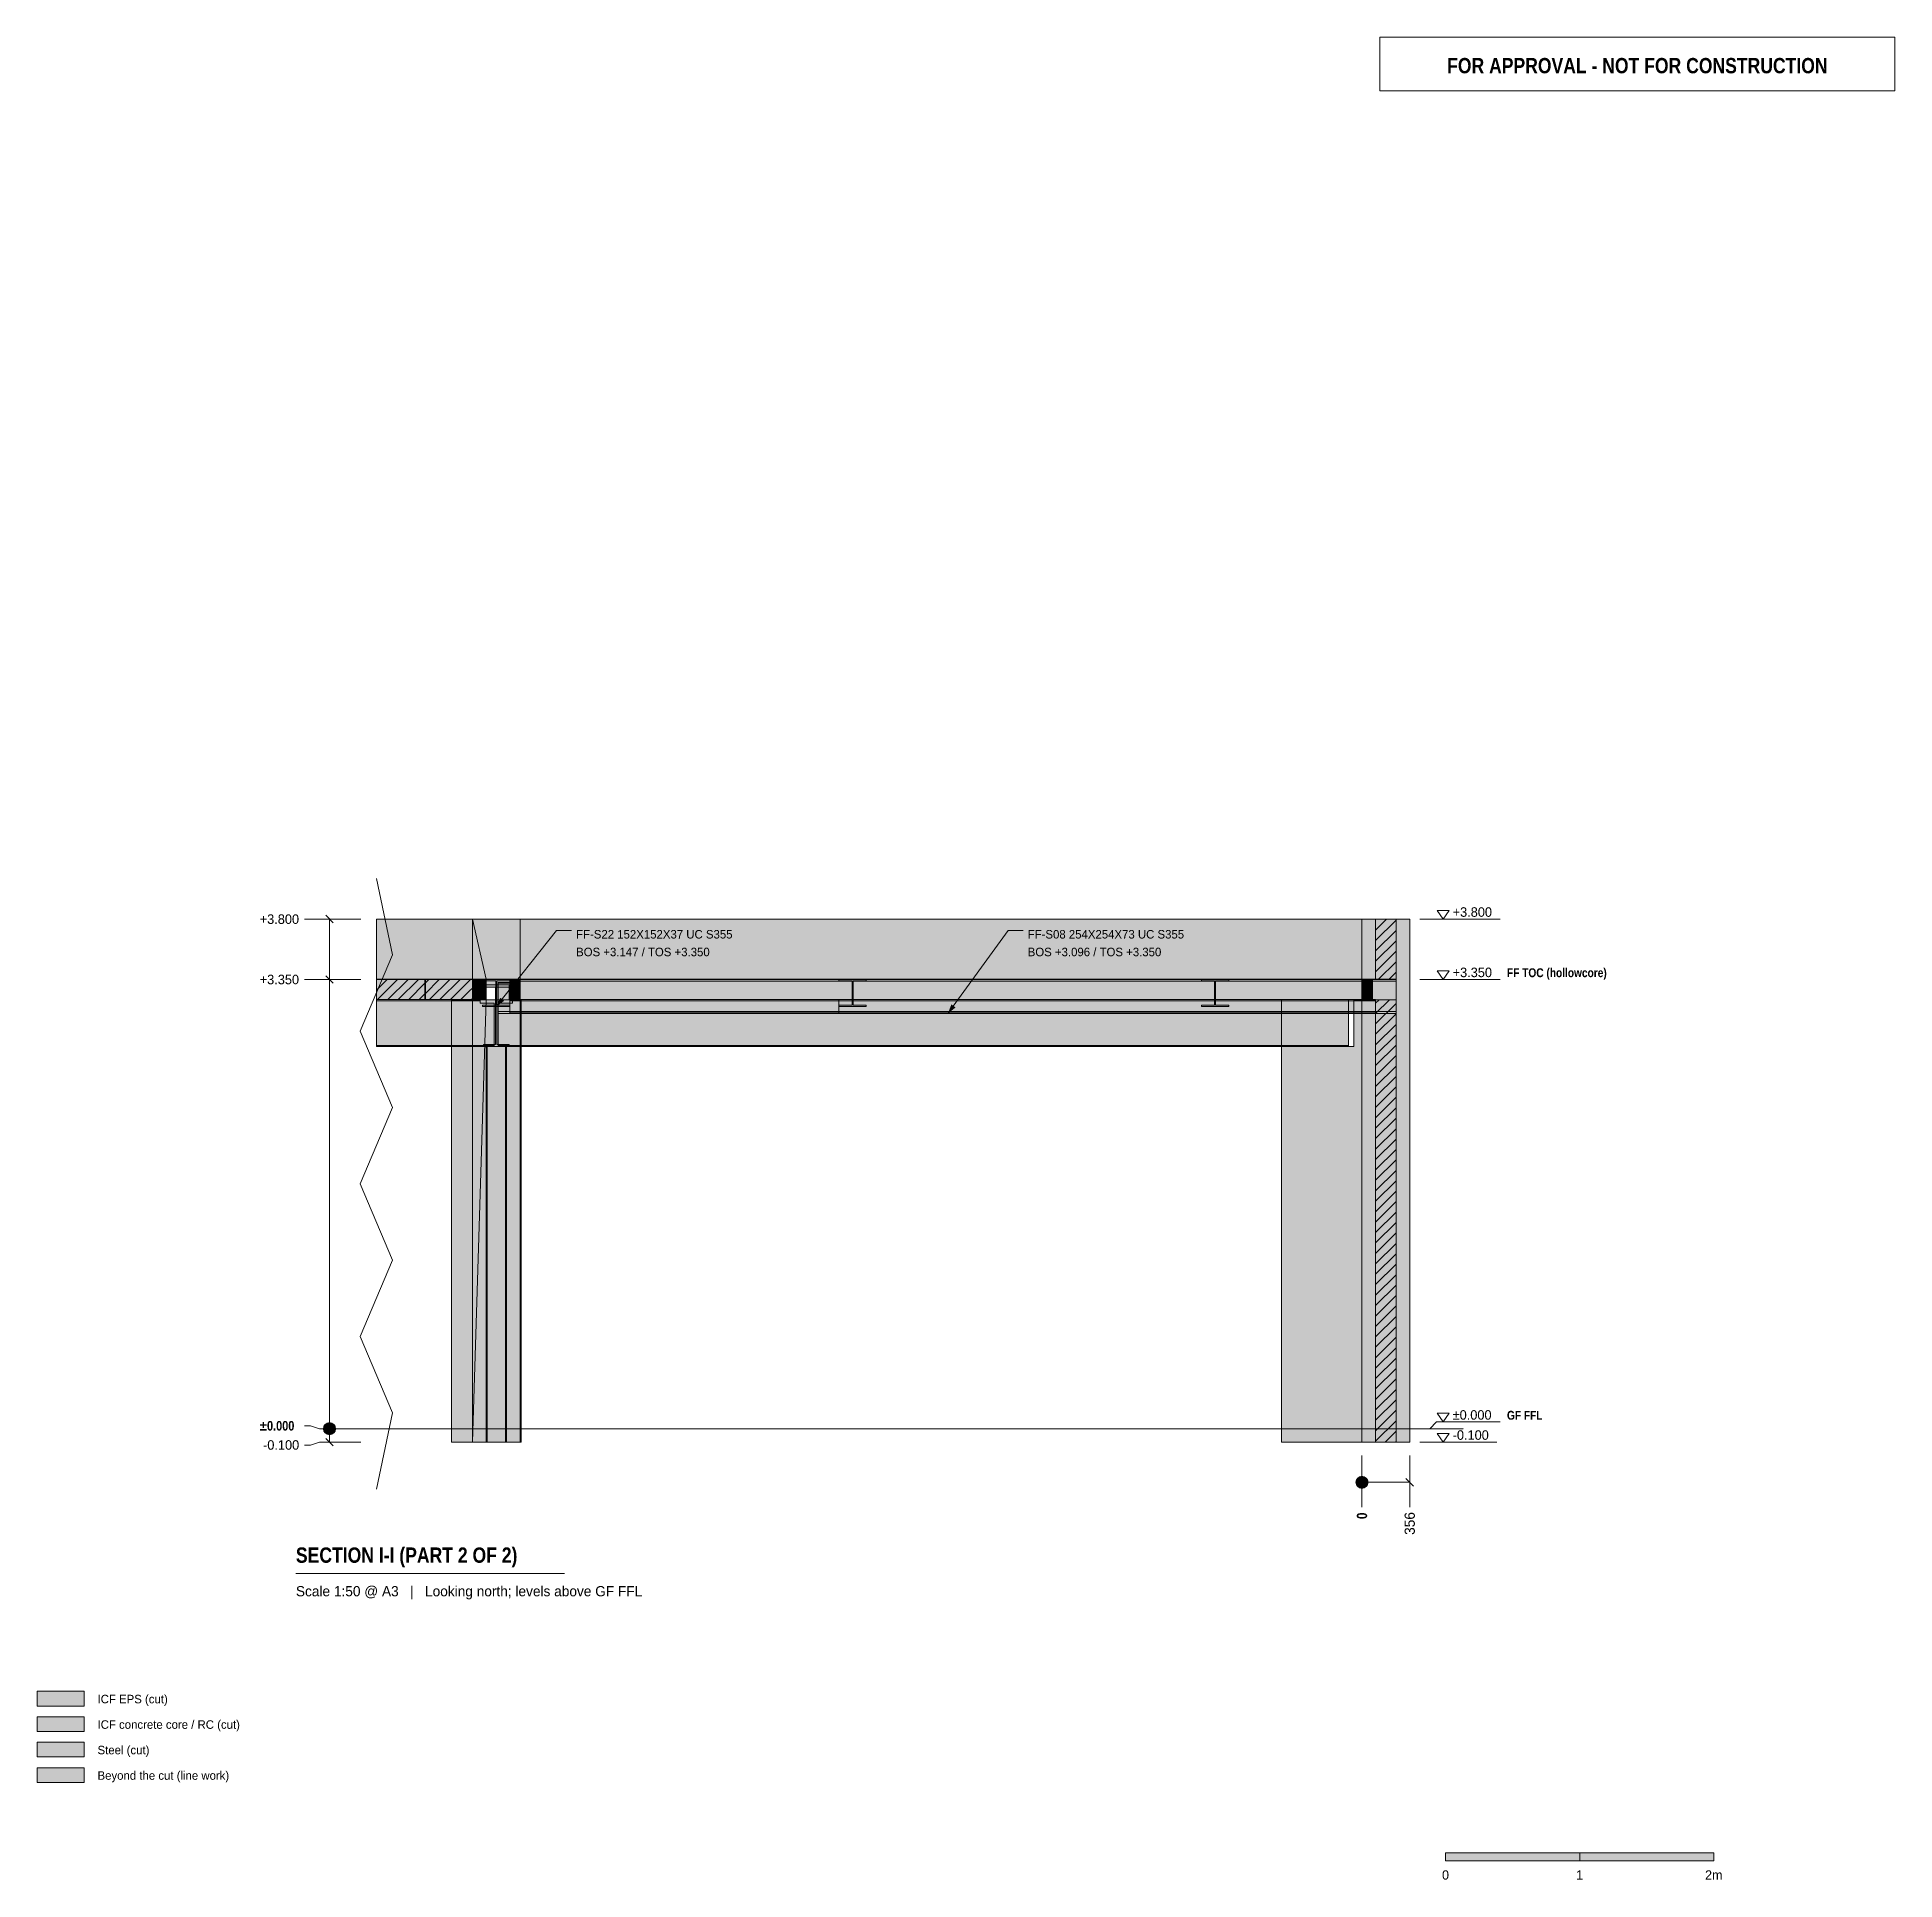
# Model space of a CAD drawing. Header units: millimetres. Extents: x 22145 to 35995, y -3364 to 10377.
import ezdxf
from ezdxf.enums import TextEntityAlignment as Align

# ---------------------------------------------------------------- set-up
doc = ezdxf.new("R2010")
doc.units = ezdxf.units.MM
doc.linetypes.add('DASHED', pattern=[1.524, 1.27, -0.254])
for name, color, linetype in [('FILL-C_BDBDBF', 7, 'Continuous'), ('FILL-EPS', 7, 'Continuous'), ('FILL-INK', 7, 'Continuous'), ('FILL-LIGHT', 7, 'Continuous'), ('FILL-STEEL', 7, 'Continuous'), ('FILL-WHITE', 7, 'Continuous'), ('LINE-CORE', 7, 'Continuous'), ('LINE-INK', 7, 'Continuous'), ('LINE-RED', 7, 'Continuous'), ('LINE-STEEL-DASH', 7, 'DASHED'), ('LINE-STEEL_GREY', 7, 'Continuous'), ('TEXT-INK', 7, 'Continuous'), ('TEXT-RED', 7, 'Continuous'), ('TEXT-STEEL', 7, 'Continuous'), ('TEXT-STEEL_GREY', 7, 'Continuous')]:
    doc.layers.add(name, color=color, linetype=linetype)
doc.styles.add('OpenSansCondensed-Bold', font='OpenSansCondensed-Bold.ttf')

msp = doc.modelspace()

# ---------------------------------------------------------------- texts
at = {"layer": 'TEXT-INK'}
for s, height, p in [('+3.800', 71.1, (32698, 3817)), ('+3.800', 71.1, (23804, 3764)), ('FF-S22 152X152X37 UC S355', 63.5, (26163, 3655)), ('FF-S08 254X254X73 UC S355', 63.5, (29530, 3655)), ('BOS +3.147 / TOS +3.350', 63.5, (26163, 3523)), ('BOS +3.096 / TOS +3.350', 63.5, (29530, 3523)), ('+3.350', 71.1, (23804, 3314)), ('+3.350', 71.1, (32698, 3367)), ('±0.000', 71.1, (32698, 67)), ('-0.100', 71.1, (23829, -157)), ('-0.100', 71.1, (32698, -83)), ('ICF EPS (cut)', 63.5, (22595, -2048)), ('ICF concrete core / RC (cut)', 63.5, (22595, -2238)), ('Steel (cut)', 63.5, (22595, -2428)), ('Beyond the cut (line work)', 63.5, (22595, -2618))]:
    msp.add_text(s, height=height, dxfattribs=at).set_placement(p)
at = {"layer": 'TEXT-INK', "style": 'OpenSansCondensed-Bold'}
for s, height, p in [('±0.000', 71.1, (23804, -14)), ('SECTION I-I (PART 2 OF 2)', 114.3, (24074, -1000))]:
    msp.add_text(s, height=height, dxfattribs=at).set_placement(p)
msp.add_text('0', height=76.2, rotation=90, dxfattribs=at).set_placement((32060, -674))
at = {"layer": 'TEXT-INK'}
msp.add_text('356', height=76.2, rotation=90, dxfattribs=at).set_placement((32416, -792))
for s, p in [('0', (32645, -3363)), ('1', (33645, -3363)), ('2m', (34645, -3363))]:
    msp.add_text(s, height=69.8, dxfattribs=at).set_placement(p, align=Align.CENTER)
at = {"layer": 'TEXT-RED', "style": 'OpenSansCondensed-Bold'}
msp.add_text('FOR APPROVAL - NOT FOR CONSTRUCTION', height=114.3, dxfattribs=at).set_placement((34075, 10107), align=Align.CENTER)
at = {"layer": 'TEXT-STEEL', "style": 'OpenSansCondensed-Bold'}
for s, height, p in [('FF TOC (hollowcore)', 66.04, (33103, 3367)), ('GF FFL', 66, (33103, 67))]:
    msp.add_text(s, height=height, dxfattribs=at).set_placement(p)
at = {"layer": 'TEXT-STEEL_GREY'}
msp.add_text('Scale 1:50 @ A3   |   Looking north; levels above GF FFL', height=76.2, dxfattribs=at).set_placement((24074, -1250))

# ---------------------------------------------------------------- hatches: boundary and pattern name
at = {"layer": 'FILL-C_BDBDBF', "true_color": 0xbdbdbf}
h = msp.add_hatch(color=256, dxfattribs=at)
h.dxf.hatch_style = 1
h.paths.add_polyline_path([(32276, 3268), (32276, 3351), (32138, 3351), (32124, 3351), (32124, 3800), (32215, 3800), (32276, 3800), (32276, -100), (32185, -100), (32124, -100), (32124, 3199), (32161, 3199), (32276, 3199)])
h = msp.add_hatch(color=256, dxfattribs=at)
h.dxf.hatch_style = 1
h.paths.add_polyline_path([(22145, -2258), (22495, -2258), (22495, -2148), (22145, -2148)])
at = {"layer": 'FILL-EPS', "true_color": 0xccffff}
h = msp.add_hatch(color=256, dxfattribs=at)
h.dxf.hatch_style = 1
h.paths.add_polyline_path([(32022, 3555), (32022, 3800), (32124, 3800), (32124, 3351), (32022, 3351)])
h = msp.add_hatch(color=256, dxfattribs=at)
h.dxf.hatch_style = 1
h.paths.add_polyline_path([(32378, 2013), (32378, -100), (32276, -100), (32276, 3800), (32378, 3800)])
h = msp.add_hatch(color=256, dxfattribs=at)
h.dxf.hatch_style = 1
h.paths.add_polyline_path([(32022, 1703), (32022, 3199), (32124, 3199), (32124, -100), (32022, -100)])
h = msp.add_hatch(color=256, dxfattribs=at)
h.dxf.hatch_style = 1
h.paths.add_polyline_path([(22145, -2068), (22495, -2068), (22495, -1958), (22145, -1958)])
at = {"layer": 'FILL-INK', "true_color": 0x1a1a1f}
h = msp.add_hatch(color=256, dxfattribs=at)
h.dxf.hatch_style = 1
h.paths.add_polyline_path([(25568, 3147), (25597, 3213), (25626, 3190)])
h = msp.add_hatch(color=256, dxfattribs=at)
h.dxf.hatch_style = 1
h.paths.add_polyline_path([(28935, 3096), (28961, 3164), (28992, 3141)])
at = {"layer": 'FILL-INK', "true_color": 0x14141a}
h = msp.add_hatch(color=256, dxfattribs=at)
h.dxf.hatch_style = 1
h.paths.add_polyline_path([(32645, -3223), (33645, -3223), (33645, -3163), (32645, -3163)])
at = {"layer": 'FILL-LIGHT', "true_color": 0xcccccf}
h = msp.add_hatch(color=256, dxfattribs=at)
h.dxf.hatch_style = 1
h.paths.add_polyline_path([(25036, 3350), (25036, 3222), (25036, 3200), (24862, 3200), (24674, 3200), (24674, 3350)])
h = msp.add_hatch(color=256, dxfattribs=at)
h.dxf.hatch_style = 1
h.paths.add_polyline_path([(25101, 3350), (25462, 3350), (25462, 3222), (25462, 3200), (25400, 3200), (25039, 3200), (25039, 3328), (25039, 3350)])
at = {"layer": 'FILL-STEEL', "true_color": 0x0d2973}
h = msp.add_hatch(color=256, dxfattribs=at)
h.dxf.hatch_style = 1
h.paths.add_polyline_path([(25466, 3147), (25466, 3148), (25466, 3158), (25550, 3158), (25564, 3158), (25564, 3184), (25564, 3339), (25481, 3339), (25466, 3339), (25466, 3341), (25466, 3350), (25640, 3350), (25670, 3350), (25670, 3348), (25670, 3339), (25586, 3339), (25572, 3339), (25572, 3312), (25572, 3158), (25655, 3158), (25670, 3158), (25670, 3156), (25670, 3147), (25496, 3147)])
h = msp.add_hatch(color=256, dxfattribs=at)
h.dxf.hatch_style = 1
h.paths.add_polyline_path([(25582, 3110), (25582, 3110), (25582, 3319), (25582, 3327), (25586, 3327), (25695, 3327), (25695, 3328), (25695, 3336), (25695, 3336), (25695, 3350), (28883, 3350), (32278, 3350), (32278, 3343), (32278, 3336), (32278, 3336), (32278, 3118), (32278, 3110), (32278, 3110), (32278, 3096), (29090, 3096), (25695, 3096), (25640, 3096), (25582, 3096), (25582, 3103)])
h = msp.add_hatch(color=256, dxfattribs=at)
h.dxf.hatch_style = 1
h.paths.add_polyline_path([(22145, -2448), (22495, -2448), (22495, -2338), (22145, -2338)])
at = {"layer": 'FILL-WHITE', "true_color": 0xffffff}
h = msp.add_hatch(color=256, dxfattribs=at)
h.dxf.hatch_style = 1
h.paths.add_polyline_path([(25390, 3800), (25390, 3800), (25390, -100), (25390, -100), (25390, -100), (25390, -100), (25233, -100), (25233, 3201), (24674, 3201), (24674, 3800)])
h = msp.add_hatch(color=256, dxfattribs=at)
h.dxf.hatch_style = 1
h.paths.add_polyline_path([(25390, 3800), (25390, 3800), (25390, 3800), (25390, 3800), (25390, 3351), (24674, 3351), (24674, 3800)])
h = msp.add_hatch(color=256, dxfattribs=at)
h.dxf.hatch_style = 1
h.paths.add_polyline_path([(25390, 3800), (25492, 3351), (25492, 3199), (25492, 3199), (25492, 3199), (25492, 3197), (25492, 3197), (25390, -100), (25390, 3800), (25390, 3802)])
h = msp.add_hatch(color=256, dxfattribs=at)
h.dxf.hatch_style = 1
h.paths.add_polyline_path([(25746, 3800), (25746, 3800), (25746, 3201), (25665, 3201), (25665, 3309), (25390, 3309), (25390, 3800), (25390, 3800)])
h = msp.add_hatch(color=256, dxfattribs=at)
h.dxf.hatch_style = 1
h.paths.add_polyline_path([(25390, 3800), (25746, 3800), (25746, 3800), (25746, 3800), (25746, 3800), (25746, 3351), (25746, 3351), (25669, 3351), (25669, 3201), (25665, 3201), (25665, 3309), (25492, 3309), (25390, 3309)])
h = msp.add_hatch(color=256, dxfattribs=at)
h.dxf.hatch_style = 1
h.paths.add_polyline_path([(25746, 3800), (25746, 3351), (25492, 3351), (25492, 3309), (25390, 3309), (25390, 3800)])
h = msp.add_hatch(color=256, dxfattribs=at)
h.dxf.hatch_style = 1
h.paths.add_polyline_path([(25390, 3800), (25746, 3800), (25746, 3351), (25492, 3351), (25492, 3199), (25746, 3199), (25746, -100), (25390, -100)])
h = msp.add_hatch(color=256, dxfattribs=at)
h.dxf.hatch_style = 1
h.paths.add_polyline_path([(25746, 3800), (25746, 3351), (25492, 3351), (25390, 3800), (25390, 3800)])
h = msp.add_hatch(color=256, dxfattribs=at)
h.dxf.hatch_style = 1
h.paths.add_polyline_path([(25390, 3800), (25746, 3800), (25746, 3199), (25746, 3199), (25746, -100), (25746, -100), (25746, -100), (25746, -100), (25746, -100), (25390, -100), (25390, 3199), (25746, 3199), (25746, 3351), (25390, 3351)])
h = msp.add_hatch(color=256, dxfattribs=at)
h.dxf.hatch_style = 1
h.paths.add_polyline_path([(32022, 3800), (32022, -100), (31421, -100), (31421, 2849), (31962, 2849), (31962, 3201), (25753, 3201), (25753, -100), (25753, -100), (25753, -100), (25746, -100), (25746, 2849), (25748, 2849), (25748, 3201), (25746, 3201), (25746, 3800)])
h = msp.add_hatch(color=256, dxfattribs=at)
h.dxf.hatch_style = 1
h.paths.add_polyline_path([(25746, 3800), (32022, 3800), (32022, 3351), (25746, 3351)])
h = msp.add_hatch(color=256, dxfattribs=at)
h.dxf.hatch_style = 1
h.paths.add_polyline_path([(25746, 3800), (25746, 3800), (25746, 3800)])
h = msp.add_hatch(color=256, dxfattribs=at)
h.dxf.hatch_style = 1
h.paths.add_polyline_path([(26148, 3475), (27389, 3475), (27389, 3745), (26148, 3745)])
h = msp.add_hatch(color=256, dxfattribs=at)
h.dxf.hatch_style = 1
h.paths.add_polyline_path([(29515, 3475), (30756, 3475), (30756, 3745), (29515, 3745)])
h = msp.add_hatch(color=256, dxfattribs=at)
h.dxf.hatch_style = 1
h.paths.add_polyline_path([(32378, 3800), (32378, -100), (32022, -100), (32022, 3800)])
h = msp.add_hatch(color=256, dxfattribs=at)
h.dxf.hatch_style = 1
h.paths.add_polyline_path([(32022, 3351), (32022, 3351), (32022, 3800), (32022, 3800), (32022, 3800), (32022, 3800), (32378, 3800), (32378, -100), (32022, -100), (32022, -102), (32022, -102), (32022, -102), (32022, -102), (32022, 3199), (32022, 3199), (32100, 3199), (32100, 3351), (32022, 3351), (32022, 3351)])
h = msp.add_hatch(color=256, dxfattribs=at)
h.dxf.hatch_style = 1
h.paths.add_polyline_path([(32378, 3800), (32378, -100), (32022, -100), (32022, 3199), (32276, 3199), (32276, 3351), (32022, 3351), (32022, 3800)])
h = msp.add_hatch(color=256, dxfattribs=at)
h.dxf.hatch_style = 1
h.paths.add_polyline_path([(25390, 3351), (25390, 3199), (25233, 3199), (25233, 3201), (24674, 3201), (24674, 3351)])
h = msp.add_hatch(color=256, dxfattribs=at)
h.dxf.hatch_style = 1
h.paths.add_polyline_path([(25390, 3199), (25390, 3199), (25390, 3351), (25492, 3351), (25492, 3351), (25492, 3351), (25492, 3351), (25492, 3199), (25390, 3199), (25390, 3199)])
h = msp.add_hatch(color=256, dxfattribs=at)
h.dxf.hatch_style = 1
h.paths.add_polyline_path([(25466, 3158), (25564, 3158), (25564, 3339), (25466, 3339), (25466, 3350), (25670, 3350), (25670, 3339), (25572, 3339), (25572, 3158), (25670, 3158), (25670, 3147), (25466, 3147)])
h = msp.add_hatch(color=256, dxfattribs=at)
h.dxf.hatch_style = 1
h.paths.add_polyline_path([(25582, 3327), (25695, 3327), (25695, 3336), (32278, 3336), (32278, 3110), (25695, 3110), (25582, 3110)])
h = msp.add_hatch(color=256, dxfattribs=at)
h.dxf.hatch_style = 1
h.paths.add_polyline_path([(25583, 3322), (25689, 3322), (25689, 3336), (32278, 3336), (32278, 3110), (25689, 3110), (25689, 3110), (25583, 3110)])
h = msp.add_hatch(color=256, dxfattribs=at)
h.dxf.hatch_style = 1
h.paths.add_polyline_path([(25689, 3322), (25689, 3336), (32278, 3336), (32278, 3110), (25689, 3110), (25583, 3110), (25583, 3322)])
h = msp.add_hatch(color=256, dxfattribs=at)
h.dxf.hatch_style = 1
h.paths.add_polyline_path([(25669, 3201), (25669, 3351), (25746, 3351), (25746, 3351), (25746, 3201), (25669, 3201)])
h = msp.add_hatch(color=256, dxfattribs=at)
h.dxf.hatch_style = 1
h.paths.add_polyline_path([(25671, 3350), (25671, 3350), (25671, 3350), (25671, 3350), (25670, 3350)])
h = msp.add_hatch(color=256, dxfattribs=at)
h.dxf.hatch_style = 1
h.paths.add_polyline_path([(25689, 3336), (25689, 3350), (32278, 3350), (32278, 3350), (32278, 3350), (32278, 3350), (32278, 3336), (25689, 3336), (25689, 3336), (25689, 3336)])
h = msp.add_hatch(color=256, dxfattribs=at)
h.dxf.hatch_style = 1
h.paths.add_polyline_path([(32278, 3350), (32278, 3336), (32278, 3336), (25689, 3336), (25689, 3350), (25689, 3350)])
h = msp.add_hatch(color=256, dxfattribs=at)
h.dxf.hatch_style = 1
h.paths.add_polyline_path([(25695, 3336), (25695, 3350), (32278, 3350), (32278, 3350), (32278, 3350), (32278, 3350), (32278, 3336), (25695, 3336), (25695, 3336), (25695, 3336)])
h = msp.add_hatch(color=256, dxfattribs=at)
h.dxf.hatch_style = 1
h.paths.add_polyline_path([(25748, 3201), (25746, 3201), (25746, 3351), (25746, 3351), (32022, 3351), (32022, 3351), (32023, 3351), (32024, 3352), (32024, 3352), (32024, 3351), (32024, 3351), (32022, 3351), (32022, 3199), (31962, 3199), (31962, 3201), (25753, 3201), (25753, 3199), (25748, 3199)])
h = msp.add_hatch(color=256, dxfattribs=at)
h.dxf.hatch_style = 1
h.paths.add_polyline_path([(28121, 3350), (28121, 3350), (28122, 3350), (28122, 3350), (28326, 3350), (28326, 3339), (28228, 3339), (28228, 3324), (28228, 3324), (28228, 3158), (28326, 3158), (28326, 3147), (28122, 3147), (28122, 3158), (28220, 3158), (28220, 3339), (28122, 3339), (28122, 3350), (28121, 3350)])
h = msp.add_hatch(color=256, dxfattribs=at)
h.dxf.hatch_style = 1
h.paths.add_polyline_path([(28122, 3158), (28220, 3158), (28220, 3324), (28220, 3339), (28122, 3339), (28122, 3350), (28326, 3350), (28326, 3339), (28228, 3339), (28228, 3158), (28326, 3158), (28326, 3147), (28122, 3147)])
h = msp.add_hatch(color=256, dxfattribs=at)
h.dxf.hatch_style = 1
h.paths.add_polyline_path([(28122, 3158), (28220, 3158), (28220, 3324), (28228, 3324), (28228, 3324), (28228, 3158), (28326, 3158), (28326, 3147), (28122, 3147)])
h = msp.add_hatch(color=256, dxfattribs=at)
h.dxf.hatch_style = 1
h.paths.add_polyline_path([(28220, 3158), (28220, 3324), (28220, 3324), (28228, 3324), (28228, 3158), (28326, 3158), (28326, 3147), (28122, 3147), (28122, 3158)])
h = msp.add_hatch(color=256, dxfattribs=at)
h.dxf.hatch_style = 1
h.paths.add_polyline_path([(28327, 3350), (28327, 3350), (28327, 3350), (28327, 3350), (28326, 3350)])
h = msp.add_hatch(color=256, dxfattribs=at)
h.dxf.hatch_style = 1
h.paths.add_polyline_path([(30824, 3350), (30824, 3350), (30825, 3350), (30825, 3350), (31029, 3350), (31029, 3339), (30931, 3339), (30931, 3324), (30931, 3324), (30931, 3158), (31029, 3158), (31029, 3147), (30825, 3147), (30825, 3158), (30923, 3158), (30923, 3339), (30825, 3339), (30825, 3350), (30824, 3350)])
h = msp.add_hatch(color=256, dxfattribs=at)
h.dxf.hatch_style = 1
h.paths.add_polyline_path([(30825, 3158), (30923, 3158), (30923, 3324), (30923, 3339), (30825, 3339), (30825, 3350), (31029, 3350), (31029, 3339), (30931, 3339), (30931, 3158), (31029, 3158), (31029, 3147), (30825, 3147)])
h = msp.add_hatch(color=256, dxfattribs=at)
h.dxf.hatch_style = 1
h.paths.add_polyline_path([(30825, 3158), (30923, 3158), (30923, 3324), (30931, 3324), (30931, 3324), (30931, 3158), (31029, 3158), (31029, 3147), (30825, 3147)])
h = msp.add_hatch(color=256, dxfattribs=at)
h.dxf.hatch_style = 1
h.paths.add_polyline_path([(30923, 3158), (30923, 3324), (30923, 3324), (30931, 3324), (30931, 3158), (31029, 3158), (31029, 3147), (30825, 3147), (30825, 3158)])
h = msp.add_hatch(color=256, dxfattribs=at)
h.dxf.hatch_style = 1
h.paths.add_polyline_path([(31030, 3350), (31030, 3350), (31030, 3350), (31030, 3350), (31029, 3350)])
h = msp.add_hatch(color=256, dxfattribs=at)
h.dxf.hatch_style = 1
h.paths.add_polyline_path([(32022, 3351), (32100, 3351), (32100, 3199), (32022, 3199)])
h = msp.add_hatch(color=256, dxfattribs=at)
h.dxf.hatch_style = 1
h.paths.add_polyline_path([(25447, 3200), (25447, 3200), (25447, 3190), (24674, 3190), (24674, 3200)])
h = msp.add_hatch(color=256, dxfattribs=at)
h.dxf.hatch_style = 1
h.paths.add_polyline_path([(25447, 3200), (25447, 3190), (24674, 3190), (24674, 3200)])
h = msp.add_hatch(color=256, dxfattribs=at)
h.dxf.hatch_style = 1
h.paths.add_polyline_path([(25447, 3190), (25447, 3172), (25553, 3172), (25553, 3172), (25553, 2858), (25447, 2858), (24674, 2858), (24674, 3190)])
h = msp.add_hatch(color=256, dxfattribs=at)
h.dxf.hatch_style = 1
h.paths.add_polyline_path([(25447, 3190), (25447, 3172), (25553, 3172), (25553, 2858), (25553, 2858), (25447, 2858), (24674, 2858), (24674, 3190)])
h = msp.add_hatch(color=256, dxfattribs=at)
h.dxf.hatch_style = 1
h.paths.add_polyline_path([(25233, -100), (25233, 3199), (25390, 3199), (25390, 3199), (25390, -100), (25233, -100)])
h = msp.add_hatch(color=256, dxfattribs=at)
h.dxf.hatch_style = 1
h.paths.add_polyline_path([(25492, 3309), (25492, 3199), (25746, 3199), (25746, -100), (25390, -100), (25390, 3309)])
h = msp.add_hatch(color=256, dxfattribs=at)
h.dxf.hatch_style = 1
h.paths.add_polyline_path([(25492, 3199), (25492, 3199), (25746, 3199), (25746, -100), (25746, -100), (25746, -100), (25390, -100), (25492, 3199), (25492, 3199)])
h = msp.add_hatch(color=256, dxfattribs=at)
h.dxf.hatch_style = 1
h.paths.add_polyline_path([(25471, 3309), (25471, 3309), (25472, 3309), (25471, 3309)])
h = msp.add_hatch(color=256, dxfattribs=at)
h.dxf.hatch_style = 1
h.paths.add_polyline_path([(25472, 2865), (25563, 2865), (25563, 3293), (25472, 3293), (25472, 3309), (25664, 3309), (25664, 3309), (25664, 3309), (25664, 3309), (25664, 3293), (25573, 3293), (25573, 2865), (25664, 2865), (25664, 2849), (25472, 2849)])
h = msp.add_hatch(color=256, dxfattribs=at)
h.dxf.hatch_style = 1
h.paths.add_polyline_path([(25472, 3309), (25472, 3309), (25664, 3309), (25664, 3293), (25573, 3293), (25573, 2865), (25664, 2865), (25664, 2849), (25472, 2849), (25472, 2865), (25563, 2865), (25563, 3293), (25472, 3293), (25472, 3309), (25472, 3309)])
h = msp.add_hatch(color=256, dxfattribs=at)
h.dxf.hatch_style = 1
h.paths.add_polyline_path([(25583, 2858), (25583, 3172), (25689, 3172), (25689, 3190), (31922, 3190), (31922, 2858), (25689, 2858), (25583, 2858)])
h = msp.add_hatch(color=256, dxfattribs=at)
h.dxf.hatch_style = 1
h.paths.add_polyline_path([(25689, 3172), (25689, 3190), (31922, 3190), (31922, 2858), (25689, 2858), (25583, 2858), (25583, 3172), (25583, 3172)])
h = msp.add_hatch(color=256, dxfattribs=at)
h.dxf.hatch_style = 1
h.paths.add_polyline_path([(25665, 3309), (25665, 3309), (25665, 3309), (25664, 3309)])
h = msp.add_hatch(color=256, dxfattribs=at)
h.dxf.hatch_style = 1
h.paths.add_polyline_path([(25670, 3200), (28122, 3200), (28122, 3190), (25670, 3190)])
h = msp.add_hatch(color=256, dxfattribs=at)
h.dxf.hatch_style = 1
h.paths.add_polyline_path([(28122, 3200), (28122, 3100), (25670, 3100), (25670, 3200)])
h = msp.add_hatch(color=256, dxfattribs=at)
h.dxf.hatch_style = 1
h.paths.add_polyline_path([(25670, 3100), (25670, 3190), (28122, 3190), (28122, 3190), (28122, 3190), (28122, 3100), (25670, 3100), (25670, 3100)])
h = msp.add_hatch(color=256, dxfattribs=at)
h.dxf.hatch_style = 1
h.paths.add_polyline_path([(25689, 3190), (25689, 3200), (31922, 3200), (31922, 3200), (31922, 3200), (31922, 3200), (31922, 3190), (25689, 3190), (25689, 3190), (25689, 3190)])
h = msp.add_hatch(color=256, dxfattribs=at)
h.dxf.hatch_style = 1
h.paths.add_polyline_path([(31922, 3200), (31922, 3190), (31922, 3190), (25689, 3190), (25689, 3200), (25689, 3200)])
h = msp.add_hatch(color=256, dxfattribs=at)
h.dxf.hatch_style = 1
h.paths.add_polyline_path([(25746, -100), (25746, -100), (25746, 2849), (25748, 2849), (25748, 3199), (25753, 3199), (25753, 3200), (25753, 3199), (25753, 3199), (25753, -100), (25746, -100), (25746, -100)])
h = msp.add_hatch(color=256, dxfattribs=at)
h.dxf.hatch_style = 1
h.paths.add_polyline_path([(25750, 3200), (32124, 3200), (32124, 3200), (32124, 3190), (25750, 3190), (25750, 3190)])
h = msp.add_hatch(color=256, dxfattribs=at)
h.dxf.hatch_style = 1
h.paths.add_polyline_path([(32124, 3200), (32124, 3100), (25750, 3100), (25750, 3200)])
h = msp.add_hatch(color=256, dxfattribs=at)
h.dxf.hatch_style = 1
h.paths.add_polyline_path([(28122, 3200), (28122, 3100), (25750, 3100), (25750, 3200)])
h = msp.add_hatch(color=256, dxfattribs=at)
h.dxf.hatch_style = 1
h.paths.add_polyline_path([(25750, 3200), (28122, 3200), (28122, 3190), (25750, 3190)])
h = msp.add_hatch(color=256, dxfattribs=at)
h.dxf.hatch_style = 1
h.paths.add_polyline_path([(25750, 3190), (32124, 3190), (32124, 3100), (25750, 3100)])
h = msp.add_hatch(color=256, dxfattribs=at)
h.dxf.hatch_style = 1
h.paths.add_polyline_path([(25750, 3190), (28122, 3190), (28122, 3190), (28122, 3100), (25750, 3100), (25750, 3100)])
h = msp.add_hatch(color=256, dxfattribs=at)
h.dxf.hatch_style = 1
h.paths.add_polyline_path([(31421, 3199), (31421, 3199), (31421, 3199), (31421, 3199), (31421, 3199), (31421, 2849), (31962, 2849), (31962, 3199), (32022, 3199), (32022, -100), (32022, -100), (31421, -100)])
h = msp.add_hatch(color=256, dxfattribs=at)
h.dxf.hatch_style = 1
h.paths.add_polyline_path([(25582, 3110), (25695, 3110), (32278, 3110), (32278, 3110), (32278, 3110), (32278, 3110), (32278, 3096), (25695, 3096), (25695, 3096), (25582, 3096)])
h = msp.add_hatch(color=256, dxfattribs=at)
h.dxf.hatch_style = 1
h.paths.add_polyline_path([(25583, 3110), (25689, 3110), (32278, 3110), (32278, 3110), (32278, 3110), (32278, 3110), (32278, 3096), (25689, 3096), (25689, 3096), (25583, 3096)])
h = msp.add_hatch(color=256, dxfattribs=at)
h.dxf.hatch_style = 1
h.paths.add_polyline_path([(32278, 3110), (32278, 3096), (32278, 3096), (25689, 3096), (25583, 3096), (25583, 3110)])
h = msp.add_hatch(color=256, dxfattribs=at)
h.dxf.hatch_style = 1
h.paths.add_polyline_path([(25447, 2858), (25447, 2858), (25553, 2858), (25553, 2849), (25447, 2849), (24674, 2849), (24674, 2858)])
h = msp.add_hatch(color=256, dxfattribs=at)
h.dxf.hatch_style = 1
h.paths.add_polyline_path([(25447, 2858), (25553, 2858), (25553, 2849), (25447, 2849), (25447, 2849), (24674, 2849), (24674, 2858)])
h = msp.add_hatch(color=256, dxfattribs=at)
h.dxf.hatch_style = 1
h.paths.add_polyline_path([(25390, 2849), (25746, 2849), (25746, 2851), (25746, 2851), (25746, -100), (25746, -100), (25390, -100)])
h = msp.add_hatch(color=256, dxfattribs=at)
h.dxf.hatch_style = 1
h.paths.add_polyline_path([(25746, 2849), (25746, -100), (25746, -100), (25390, -100), (25390, 2849), (25390, 2849)])
h = msp.add_hatch(color=256, dxfattribs=at)
h.dxf.hatch_style = 1
h.paths.add_polyline_path([(25746, 2849), (25746, -100), (25390, -100), (25390, 2849)])
h = msp.add_hatch(color=256, dxfattribs=at)
h.dxf.hatch_style = 1
h.paths.add_polyline_path([(25390, 2849), (25746, 2849), (25746, -100), (25390, -100)])
h = msp.add_hatch(color=256, dxfattribs=at)
h.dxf.hatch_style = 1
h.paths.add_polyline_path([(25499, 2849), (25499, -100), (25492, -100), (25492, 2849)])
h = msp.add_hatch(color=256, dxfattribs=at)
h.dxf.hatch_style = 1
h.paths.add_polyline_path([(25492, 2849), (25499, 2849), (25499, -100), (25492, -100)])
h = msp.add_hatch(color=256, dxfattribs=at)
h.dxf.hatch_style = 1
h.paths.add_polyline_path([(25499, 2849), (25499, -100), (25492, -100), (25492, 2849)])
h = msp.add_hatch(color=256, dxfattribs=at)
h.dxf.hatch_style = 1
h.paths.add_polyline_path([(25492, 2849), (25499, 2849), (25499, -100), (25492, -100)])
h = msp.add_hatch(color=256, dxfattribs=at)
h.dxf.hatch_style = 1
h.paths.add_polyline_path([(25499, 2849), (25499, 2849), (25637, 2849), (25637, -100), (25637, -100), (25637, -100), (25637, -100), (25499, -100), (25499, 2849), (25499, 2849)])
h = msp.add_hatch(color=256, dxfattribs=at)
h.dxf.hatch_style = 1
h.paths.add_polyline_path([(25499, -100), (25499, -100), (25499, 2849), (25637, 2849), (25637, 2849), (25637, 2849), (25637, 2849), (25637, -100), (25499, -100), (25499, -100)])
h = msp.add_hatch(color=256, dxfattribs=at)
h.dxf.hatch_style = 1
h.paths.add_polyline_path([(25499, 2849), (25499, 2849), (25637, 2849), (25637, -100), (25637, -100), (25637, -100), (25637, -100), (25499, -100), (25499, 2849), (25499, 2849)])
h = msp.add_hatch(color=256, dxfattribs=at)
h.dxf.hatch_style = 1
h.paths.add_polyline_path([(25499, -100), (25499, -100), (25499, 2849), (25637, 2849), (25637, 2849), (25637, 2849), (25637, 2849), (25637, -100), (25499, -100), (25499, -100)])
h = msp.add_hatch(color=256, dxfattribs=at)
h.dxf.hatch_style = 1
h.paths.add_polyline_path([(25583, 2858), (25689, 2858), (31922, 2858), (31922, 2858), (31922, 2858), (31922, 2858), (31922, 2849), (25689, 2849), (25689, 2849), (25583, 2849)])
h = msp.add_hatch(color=256, dxfattribs=at)
h.dxf.hatch_style = 1
h.paths.add_polyline_path([(25583, 2858), (31922, 2858), (31922, 2849), (31922, 2849), (25689, 2849), (25583, 2849)])
h = msp.add_hatch(color=256, dxfattribs=at)
h.dxf.hatch_style = 1
h.paths.add_polyline_path([(25644, 2849), (25644, -100), (25637, -100), (25637, 2849)])
h = msp.add_hatch(color=256, dxfattribs=at)
h.dxf.hatch_style = 1
h.paths.add_polyline_path([(25637, 2849), (25644, 2849), (25644, -100), (25637, -100)])
h = msp.add_hatch(color=256, dxfattribs=at)
h.dxf.hatch_style = 1
h.paths.add_polyline_path([(25644, 2849), (25644, -100), (25637, -100), (25637, 2849)])
h = msp.add_hatch(color=256, dxfattribs=at)
h.dxf.hatch_style = 1
h.paths.add_polyline_path([(25637, 2849), (25644, 2849), (25644, -100), (25637, -100)])
h = msp.add_hatch(color=256, dxfattribs=at)
h.dxf.hatch_style = 1
h.paths.add_polyline_path([(24369, 0), (24368, 12), (24363, 23), (24356, 32), (24347, 39), (24336, 43), (24324, 45), (24313, 43), (24302, 39), (24292, 32), (24285, 23), (24281, 12), (24279, 0), (24281, -12), (24285, -23), (24292, -32), (24302, -39), (24313, -43), (24324, -45), (24336, -43), (24347, -39), (24356, -32), (24363, -23), (24368, -12)])
h = msp.add_hatch(color=256, dxfattribs=at)
h.dxf.hatch_style = 1
h.paths.add_polyline_path([(31421, -100), (31421, -100), (31421, -100)])
h = msp.add_hatch(color=256, dxfattribs=at)
h.dxf.hatch_style = 1
h.paths.add_polyline_path([(32067, -400), (32065, -388), (32061, -377), (32054, -368), (32044, -361), (32034, -357), (32022, -355), (32010, -357), (32000, -361), (31990, -368), (31983, -377), (31979, -388), (31977, -400), (31979, -412), (31983, -423), (31990, -432), (32000, -439), (32010, -443), (32022, -445), (32034, -443), (32044, -439), (32054, -432), (32061, -423), (32065, -412)])
h = msp.add_hatch(color=256, dxfattribs=at)
h.dxf.hatch_style = 1
h.paths.add_polyline_path([(22145, -2638), (22495, -2638), (22495, -2528), (22145, -2528)])
h = msp.add_hatch(color=256, dxfattribs=at)
h.dxf.hatch_style = 1
h.paths.add_polyline_path([(33645, -3223), (34645, -3223), (34645, -3163), (33645, -3163)])

# ---------------------------------------------------------------- linework, layer by layer
at = {"layer": 'LINE-CORE', "lineweight": 5}
for points in [[(25390, 3800), (25390, 3800), (25390, -100), (25390, -100), (25390, -100), (25390, -100), (25233, -100), (25233, 3201), (24674, 3201), (24674, 3800)], [(25390, 3800), (25390, 3800), (25390, 3800), (25390, 3800), (25390, 3351), (24674, 3351), (24674, 3800)], [(25390, 3800), (25492, 3351), (25492, 3199), (25492, 3199), (25492, 3199), (25492, 3197), (25492, 3197), (25390, -100), (25390, 3800), (25390, 3802)], [(25746, 3800), (25746, 3800), (25746, 3201), (25665, 3201), (25665, 3309), (25390, 3309), (25390, 3800), (25390, 3800)], [(25390, 3800), (25746, 3800), (25746, 3800), (25746, 3800), (25746, 3800), (25746, 3351), (25746, 3351), (25669, 3351), (25669, 3201), (25665, 3201), (25665, 3309), (25492, 3309), (25390, 3309)], [(25746, 3800), (25746, 3351), (25492, 3351), (25492, 3309), (25390, 3309), (25390, 3800)], [(25390, 3800), (25746, 3800), (25746, 3351), (25492, 3351), (25492, 3199), (25746, 3199), (25746, -100), (25390, -100)], [(25746, 3800), (25746, 3351), (25492, 3351), (25390, 3800), (25390, 3800)], [(25390, 3800), (25746, 3800), (25746, 3199), (25746, 3199), (25746, -100), (25746, -100), (25746, -100), (25746, -100), (25746, -100), (25390, -100), (25390, 3199), (25746, 3199), (25746, 3351), (25390, 3351)], [(32022, 3800), (32022, -100), (31421, -100), (31421, 2849), (31962, 2849), (31962, 3201), (25753, 3201), (25753, -100), (25753, -100), (25753, -100), (25746, -100), (25746, 2849), (25748, 2849), (25748, 3201), (25746, 3201), (25746, 3800)], [(25746, 3800), (32022, 3800), (32022, 3351), (25746, 3351)], [(25746, 3800), (25746, 3800), (25746, 3800)], [(32378, 3800), (32378, -100), (32022, -100), (32022, 3800)], [(32022, 3351), (32022, 3351), (32022, 3800), (32022, 3800), (32022, 3800), (32022, 3800), (32378, 3800), (32378, -100), (32022, -100), (32022, -102), (32022, -102), (32022, -102), (32022, -102), (32022, 3199), (32022, 3199), (32100, 3199), (32100, 3351), (32022, 3351), (32022, 3351)], [(32378, 3800), (32378, -100), (32022, -100), (32022, 3199), (32276, 3199), (32276, 3351), (32022, 3351), (32022, 3800)], [(25390, 3351), (25390, 3199), (25233, 3199), (25233, 3201), (24674, 3201), (24674, 3351)], [(25390, 3199), (25390, 3199), (25390, 3351), (25492, 3351), (25492, 3351), (25492, 3351), (25492, 3351), (25492, 3199), (25390, 3199), (25390, 3199)], [(25466, 3158), (25564, 3158), (25564, 3339), (25466, 3339), (25466, 3350), (25670, 3350), (25670, 3339), (25572, 3339), (25572, 3158), (25670, 3158), (25670, 3147), (25466, 3147)], [(25582, 3327), (25695, 3327), (25695, 3336), (32278, 3336), (32278, 3110), (25695, 3110), (25582, 3110)], [(25583, 3322), (25689, 3322), (25689, 3336), (32278, 3336), (32278, 3110), (25689, 3110), (25689, 3110), (25583, 3110)], [(25689, 3322), (25689, 3336), (32278, 3336), (32278, 3110), (25689, 3110), (25583, 3110), (25583, 3322)], [(25669, 3201), (25669, 3351), (25746, 3351), (25746, 3351), (25746, 3201), (25669, 3201)], [(25671, 3350), (25671, 3350), (25671, 3350), (25671, 3350), (25670, 3350)], [(25689, 3336), (25689, 3350), (32278, 3350), (32278, 3350), (32278, 3350), (32278, 3350), (32278, 3336), (25689, 3336), (25689, 3336), (25689, 3336)], [(32278, 3350), (32278, 3336), (32278, 3336), (25689, 3336), (25689, 3350), (25689, 3350)], [(25695, 3336), (25695, 3350), (32278, 3350), (32278, 3350), (32278, 3350), (32278, 3350), (32278, 3336), (25695, 3336), (25695, 3336), (25695, 3336)], [(25748, 3201), (25746, 3201), (25746, 3351), (25746, 3351), (32022, 3351), (32022, 3351), (32023, 3351), (32024, 3352), (32024, 3352), (32024, 3351), (32024, 3351), (32022, 3351), (32022, 3199), (31962, 3199), (31962, 3201), (25753, 3201), (25753, 3199), (25748, 3199)], [(28121, 3350), (28121, 3350), (28122, 3350), (28122, 3350), (28326, 3350), (28326, 3339), (28228, 3339), (28228, 3324), (28228, 3324), (28228, 3158), (28326, 3158), (28326, 3147), (28122, 3147), (28122, 3158), (28220, 3158), (28220, 3339), (28122, 3339), (28122, 3350), (28121, 3350)], [(28122, 3158), (28220, 3158), (28220, 3324), (28220, 3339), (28122, 3339), (28122, 3350), (28326, 3350), (28326, 3339), (28228, 3339), (28228, 3158), (28326, 3158), (28326, 3147), (28122, 3147)], [(28122, 3158), (28220, 3158), (28220, 3324), (28228, 3324), (28228, 3324), (28228, 3158), (28326, 3158), (28326, 3147), (28122, 3147)], [(28220, 3158), (28220, 3324), (28220, 3324), (28228, 3324), (28228, 3158), (28326, 3158), (28326, 3147), (28122, 3147), (28122, 3158)], [(28327, 3350), (28327, 3350), (28327, 3350), (28327, 3350), (28326, 3350)], [(30824, 3350), (30824, 3350), (30825, 3350), (30825, 3350), (31029, 3350), (31029, 3339), (30931, 3339), (30931, 3324), (30931, 3324), (30931, 3158), (31029, 3158), (31029, 3147), (30825, 3147), (30825, 3158), (30923, 3158), (30923, 3339), (30825, 3339), (30825, 3350), (30824, 3350)], [(30825, 3158), (30923, 3158), (30923, 3324), (30923, 3339), (30825, 3339), (30825, 3350), (31029, 3350), (31029, 3339), (30931, 3339), (30931, 3158), (31029, 3158), (31029, 3147), (30825, 3147)], [(30825, 3158), (30923, 3158), (30923, 3324), (30931, 3324), (30931, 3324), (30931, 3158), (31029, 3158), (31029, 3147), (30825, 3147)], [(30923, 3158), (30923, 3324), (30923, 3324), (30931, 3324), (30931, 3158), (31029, 3158), (31029, 3147), (30825, 3147), (30825, 3158)], [(31030, 3350), (31030, 3350), (31030, 3350), (31030, 3350), (31029, 3350)], [(32022, 3351), (32100, 3351), (32100, 3199), (32022, 3199)], [(25447, 3200), (25447, 3200), (25447, 3190), (24674, 3190), (24674, 3200)], [(25447, 3200), (25447, 3190), (24674, 3190), (24674, 3200)], [(25447, 3190), (25447, 3172), (25553, 3172), (25553, 3172), (25553, 2858), (25447, 2858), (24674, 2858), (24674, 3190)], [(25447, 3190), (25447, 3172), (25553, 3172), (25553, 2858), (25553, 2858), (25447, 2858), (24674, 2858), (24674, 3190)], [(25233, -100), (25233, 3199), (25390, 3199), (25390, 3199), (25390, -100), (25233, -100)], [(25492, 3309), (25492, 3199), (25746, 3199), (25746, -100), (25390, -100), (25390, 3309)], [(25492, 3199), (25492, 3199), (25746, 3199), (25746, -100), (25746, -100), (25746, -100), (25390, -100), (25492, 3199), (25492, 3199)], [(25471, 3309), (25471, 3309), (25472, 3309), (25471, 3309)], [(25472, 2865), (25563, 2865), (25563, 3293), (25472, 3293), (25472, 3309), (25664, 3309), (25664, 3309), (25664, 3309), (25664, 3309), (25664, 3293), (25573, 3293), (25573, 2865), (25664, 2865), (25664, 2849), (25472, 2849)], [(25472, 3309), (25472, 3309), (25664, 3309), (25664, 3293), (25573, 3293), (25573, 2865), (25664, 2865), (25664, 2849), (25472, 2849), (25472, 2865), (25563, 2865), (25563, 3293), (25472, 3293), (25472, 3309), (25472, 3309)], [(25583, 2858), (25583, 3172), (25689, 3172), (25689, 3190), (31922, 3190), (31922, 2858), (25689, 2858), (25583, 2858)], [(25689, 3172), (25689, 3190), (31922, 3190), (31922, 2858), (25689, 2858), (25583, 2858), (25583, 3172), (25583, 3172)], [(25665, 3309), (25665, 3309), (25665, 3309), (25664, 3309)], [(25670, 3200), (28122, 3200), (28122, 3190), (25670, 3190)], [(28122, 3200), (28122, 3100), (25670, 3100), (25670, 3200)], [(25670, 3100), (25670, 3190), (28122, 3190), (28122, 3190), (28122, 3190), (28122, 3100), (25670, 3100), (25670, 3100)], [(25689, 3190), (25689, 3200), (31922, 3200), (31922, 3200), (31922, 3200), (31922, 3200), (31922, 3190), (25689, 3190), (25689, 3190), (25689, 3190)], [(31922, 3200), (31922, 3190), (31922, 3190), (25689, 3190), (25689, 3200), (25689, 3200)], [(25746, -100), (25746, -100), (25746, 2849), (25748, 2849), (25748, 3199), (25753, 3199), (25753, 3200), (25753, 3199), (25753, 3199), (25753, -100), (25746, -100), (25746, -100)], [(25750, 3200), (32124, 3200), (32124, 3200), (32124, 3190), (25750, 3190), (25750, 3190)], [(32124, 3200), (32124, 3100), (25750, 3100), (25750, 3200)], [(28122, 3200), (28122, 3100), (25750, 3100), (25750, 3200)], [(25750, 3200), (28122, 3200), (28122, 3190), (25750, 3190)], [(25750, 3190), (32124, 3190), (32124, 3100), (25750, 3100)], [(25750, 3190), (28122, 3190), (28122, 3190), (28122, 3100), (25750, 3100), (25750, 3100)], [(31421, 3199), (31421, 3199), (31421, 3199), (31421, 3199), (31421, 3199), (31421, 2849), (31962, 2849), (31962, 3199), (32022, 3199), (32022, -100), (32022, -100), (31421, -100)], [(25582, 3110), (25695, 3110), (32278, 3110), (32278, 3110), (32278, 3110), (32278, 3110), (32278, 3096), (25695, 3096), (25695, 3096), (25582, 3096)], [(25583, 3110), (25689, 3110), (32278, 3110), (32278, 3110), (32278, 3110), (32278, 3110), (32278, 3096), (25689, 3096), (25689, 3096), (25583, 3096)], [(32278, 3110), (32278, 3096), (32278, 3096), (25689, 3096), (25583, 3096), (25583, 3110)], [(25447, 2858), (25447, 2858), (25553, 2858), (25553, 2849), (25447, 2849), (24674, 2849), (24674, 2858)], [(25447, 2858), (25553, 2858), (25553, 2849), (25447, 2849), (25447, 2849), (24674, 2849), (24674, 2858)], [(25390, 2849), (25746, 2849), (25746, 2851), (25746, 2851), (25746, -100), (25746, -100), (25390, -100)], [(25746, 2849), (25746, -100), (25746, -100), (25390, -100), (25390, 2849), (25390, 2849)], [(25746, 2849), (25746, -100), (25390, -100), (25390, 2849)], [(25390, 2849), (25746, 2849), (25746, -100), (25390, -100)], [(25499, 2849), (25499, -100), (25492, -100), (25492, 2849)], [(25492, 2849), (25499, 2849), (25499, -100), (25492, -100)], [(25499, 2849), (25499, -100), (25492, -100), (25492, 2849)], [(25492, 2849), (25499, 2849), (25499, -100), (25492, -100)], [(25499, 2849), (25499, 2849), (25637, 2849), (25637, -100), (25637, -100), (25637, -100), (25637, -100), (25499, -100), (25499, 2849), (25499, 2849)], [(25499, -100), (25499, -100), (25499, 2849), (25637, 2849), (25637, 2849), (25637, 2849), (25637, 2849), (25637, -100), (25499, -100), (25499, -100)], [(25499, 2849), (25499, 2849), (25637, 2849), (25637, -100), (25637, -100), (25637, -100), (25637, -100), (25499, -100), (25499, 2849), (25499, 2849)], [(25499, -100), (25499, -100), (25499, 2849), (25637, 2849), (25637, 2849), (25637, 2849), (25637, 2849), (25637, -100), (25499, -100), (25499, -100)], [(25583, 2858), (25689, 2858), (31922, 2858), (31922, 2858), (31922, 2858), (31922, 2858), (31922, 2849), (25689, 2849), (25689, 2849), (25583, 2849)], [(25583, 2858), (31922, 2858), (31922, 2849), (31922, 2849), (25689, 2849), (25583, 2849)], [(25644, 2849), (25644, -100), (25637, -100), (25637, 2849)], [(25637, 2849), (25644, 2849), (25644, -100), (25637, -100)], [(25644, 2849), (25644, -100), (25637, -100), (25637, 2849)], [(25637, 2849), (25644, 2849), (25644, -100), (25637, -100)], [(31421, -100), (31421, -100), (31421, -100)]]:
    msp.add_lwpolyline(points, close=True, dxfattribs=at)
at = {"layer": 'LINE-INK', "lineweight": 5}
for p, q in [((24794, 3533), (24674, 4102)), ((24183, 3800), (24139, 3800)), ((24249, 3800), (24183, 3800)), ((24559, 3800), (24249, 3800)), ((24352, 3772), (24296, 3828)), ((24324, -100), (24324, 3800)), ((32453, 3800), (32528, 3800)), ((32528, 3800), (32578, 3800)), ((32578, 3800), (33053, 3800)), ((25568, 3147), (26018, 3715)), ((26018, 3715), (26128, 3715)), ((28935, 3096), (29385, 3715)), ((29385, 3715), (29495, 3715)), ((24554, 2964), (24794, 3533)), ((24183, 3350), (24139, 3350)), ((24249, 3350), (24183, 3350)), ((24559, 3350), (24249, 3350)), ((24352, 3322), (24296, 3378)), ((32453, 3350), (32528, 3350)), ((32528, 3350), (32578, 3350)), ((32578, 3350), (33053, 3350)), ((24794, 2395), (24554, 2964)), ((24554, 1826), (24794, 2395)), ((24794, 1257), (24554, 1826)), ((24554, 688), (24794, 1257)), ((24794, 119), (24554, 688)), ((24183, 22), (24139, 22)), ((24249, 0), (24183, 22)), ((24559, 0), (24249, 0)), ((24674, -450), (24794, 119)), ((32453, 0), (32528, 0)), ((32528, 0), (32578, 50)), ((32578, 50), (33053, 50)), ((24183, -122), (24139, -122)), ((24249, -100), (24183, -122)), ((24559, -100), (24249, -100)), ((24352, -128), (24296, -72)), ((32453, -100), (32528, -100)), ((32528, -100), (32578, -100)), ((32578, -100), (33028, -100)), ((32022, -200), (32022, -475)), ((32378, -200), (32378, -475)), ((32022, -400), (32378, -400)), ((32350, -372), (32406, -428)), ((32022, -475), (32022, -541)), ((32022, -541), (32022, -585)), ((32378, -475), (32378, -541)), ((32378, -541), (32378, -585)), ((24074, -1080), (26077, -1080))]:
    msp.add_line(p, q, dxfattribs=at)
for points in [[(32022, 3555), (32022, 3800), (32124, 3800), (32124, 3351), (32022, 3351)], [(32124, 3199), (32161, 3199), (32276, 3199), (32276, 3268), (32276, 3351), (32138, 3351), (32124, 3351), (32022, 3351), (32022, 3555), (32022, 3800), (32124, 3800), (32215, 3800), (32276, 3800), (32378, 3800), (32378, 2013), (32378, -100), (32276, -100), (32185, -100), (32124, -100), (32022, -100), (32022, 1703), (32022, 3199)], [(32276, 3268), (32276, 3351), (32138, 3351), (32124, 3351), (32124, 3800), (32215, 3800), (32276, 3800), (32276, -100), (32185, -100), (32124, -100), (32124, 3199), (32161, 3199), (32276, 3199)], [(32378, 2013), (32378, -100), (32276, -100), (32276, 3800), (32378, 3800)], [(32628, 3800), (32583, 3865), (32673, 3865)], [(25036, 3350), (25036, 3222), (25036, 3200), (24862, 3200), (24674, 3200), (24674, 3350)], [(25101, 3350), (25462, 3350), (25462, 3222), (25462, 3200), (25400, 3200), (25039, 3200), (25039, 3328), (25039, 3350)], [(25466, 3147), (25466, 3148), (25466, 3158), (25550, 3158), (25564, 3158), (25564, 3184), (25564, 3339), (25481, 3339), (25466, 3339), (25466, 3341), (25466, 3350), (25640, 3350), (25670, 3350), (25670, 3348), (25670, 3339), (25586, 3339), (25572, 3339), (25572, 3312), (25572, 3158), (25655, 3158), (25670, 3158), (25670, 3156), (25670, 3147), (25496, 3147)], [(25582, 3110), (25582, 3110), (25582, 3319), (25582, 3327), (25586, 3327), (25695, 3327), (25695, 3328), (25695, 3336), (25695, 3336), (25695, 3350), (28883, 3350), (32278, 3350), (32278, 3343), (32278, 3336), (32278, 3336), (32278, 3118), (32278, 3110), (32278, 3110), (32278, 3096), (29090, 3096), (25695, 3096), (25640, 3096), (25582, 3096), (25582, 3103)], [(32628, 3350), (32583, 3415), (32673, 3415)], [(32022, 1703), (32022, 3199), (32124, 3199), (32124, -100), (32022, -100)], [(32628, 50), (32583, 115), (32673, 115)], [(32628, -100), (32583, -35), (32673, -35)], [(22145, -2068), (22495, -2068), (22495, -1958), (22145, -1958)], [(22145, -2258), (22495, -2258), (22495, -2148), (22145, -2148)], [(22145, -2448), (22495, -2448), (22495, -2338), (22145, -2338)], [(22145, -2638), (22495, -2638), (22495, -2528), (22145, -2528)], [(32645, -3223), (33645, -3223), (33645, -3163), (32645, -3163)], [(33645, -3223), (34645, -3223), (34645, -3163), (33645, -3163)]]:
    msp.add_lwpolyline(points, close=True, dxfattribs=at)
for centre in [(24324, 0), (32022, -400)]:
    msp.add_circle(centre, 45, dxfattribs=at)
at = {"layer": 'LINE-RED', "lineweight": 5}
msp.add_lwpolyline([(32155, 9977), (35995, 9977), (35995, 10377), (32155, 10377)], close=True, dxfattribs=at)
at = {"layer": 'LINE-STEEL-DASH', "lineweight": 5}
msp.add_line((24274, 0), (32778, 0), dxfattribs=at)
at = {"layer": 'LINE-STEEL_GREY', "lineweight": 5}
for p, q in [((32124, 3718), (32206, 3800)), ((32124, 3796), (32128, 3800)), ((32124, 3641), (32276, 3793)), ((32124, 3563), (32276, 3715)), ((32124, 3485), (32276, 3637)), ((32124, 3407), (32276, 3560)), ((32146, 3351), (32276, 3482)), ((24674, 3270), (24754, 3350)), ((24674, 3348), (24676, 3350)), ((24682, 3200), (24832, 3350)), ((24760, 3200), (24910, 3350)), ((24837, 3200), (24987, 3350)), ((25039, 3246), (25143, 3350)), ((25039, 3324), (25065, 3350)), ((25071, 3200), (25221, 3350)), ((25148, 3200), (25298, 3350)), ((25226, 3200), (25376, 3350)), ((25304, 3200), (25454, 3350)), ((32224, 3351), (32276, 3404)), ((32276, 3326), (32276, 3326)), ((24915, 3200), (25036, 3321)), ((24993, 3200), (25036, 3243)), ((25382, 3200), (25462, 3280)), ((25460, 3200), (25462, 3202)), ((32124, 3096), (32227, 3199)), ((32124, 3174), (32149, 3199)), ((32276, 3248), (32276, 3248)), ((32124, 3018), (32276, 3171)), ((32124, 2941), (32276, 3093)), ((32124, 2863), (32276, 3015)), ((32124, 2785), (32276, 2937)), ((32124, 2707), (32276, 2860)), ((32124, 2629), (32276, 2782)), ((32124, 2552), (32276, 2704)), ((32124, 2474), (32276, 2626)), ((32124, 2396), (32276, 2548)), ((32124, 2318), (32276, 2471)), ((32124, 2240), (32276, 2393)), ((32124, 2163), (32276, 2315)), ((32124, 2085), (32276, 2237)), ((32124, 2007), (32276, 2160)), ((32124, 1929), (32276, 2082)), ((32124, 1852), (32276, 2004)), ((32124, 1774), (32276, 1926)), ((32124, 1696), (32276, 1848)), ((32124, 1618), (32276, 1771)), ((32124, 1540), (32276, 1693)), ((32124, 1463), (32276, 1615)), ((32124, 1385), (32276, 1537)), ((32124, 1307), (32276, 1460)), ((32124, 1229), (32276, 1382)), ((32124, 1152), (32276, 1304)), ((32124, 1074), (32276, 1226)), ((32124, 996), (32276, 1148)), ((32124, 918), (32276, 1071)), ((32124, 840), (32276, 993)), ((32124, 763), (32276, 915)), ((32124, 685), (32276, 837)), ((32124, 607), (32276, 759)), ((32124, 529), (32276, 682)), ((32124, 452), (32276, 604)), ((32124, 374), (32276, 526)), ((32124, 296), (32276, 448)), ((32124, 218), (32276, 371)), ((32124, 140), (32276, 293)), ((32124, 63), (32276, 215)), ((32124, -15), (32276, 137)), ((32124, -93), (32276, 59)), ((32195, -100), (32276, -18)), ((32273, -100), (32276, -96))]:
    msp.add_line(p, q, dxfattribs=at)

msp.set_redraw_order([(e.dxf.handle, doc.entitydb.next_handle()) for e in msp.query("TEXT MTEXT ATTDEF DIMENSION ARC_DIMENSION")])  # texts and dimensions are drawn at this point

doc.saveas('drawing.dxf')
